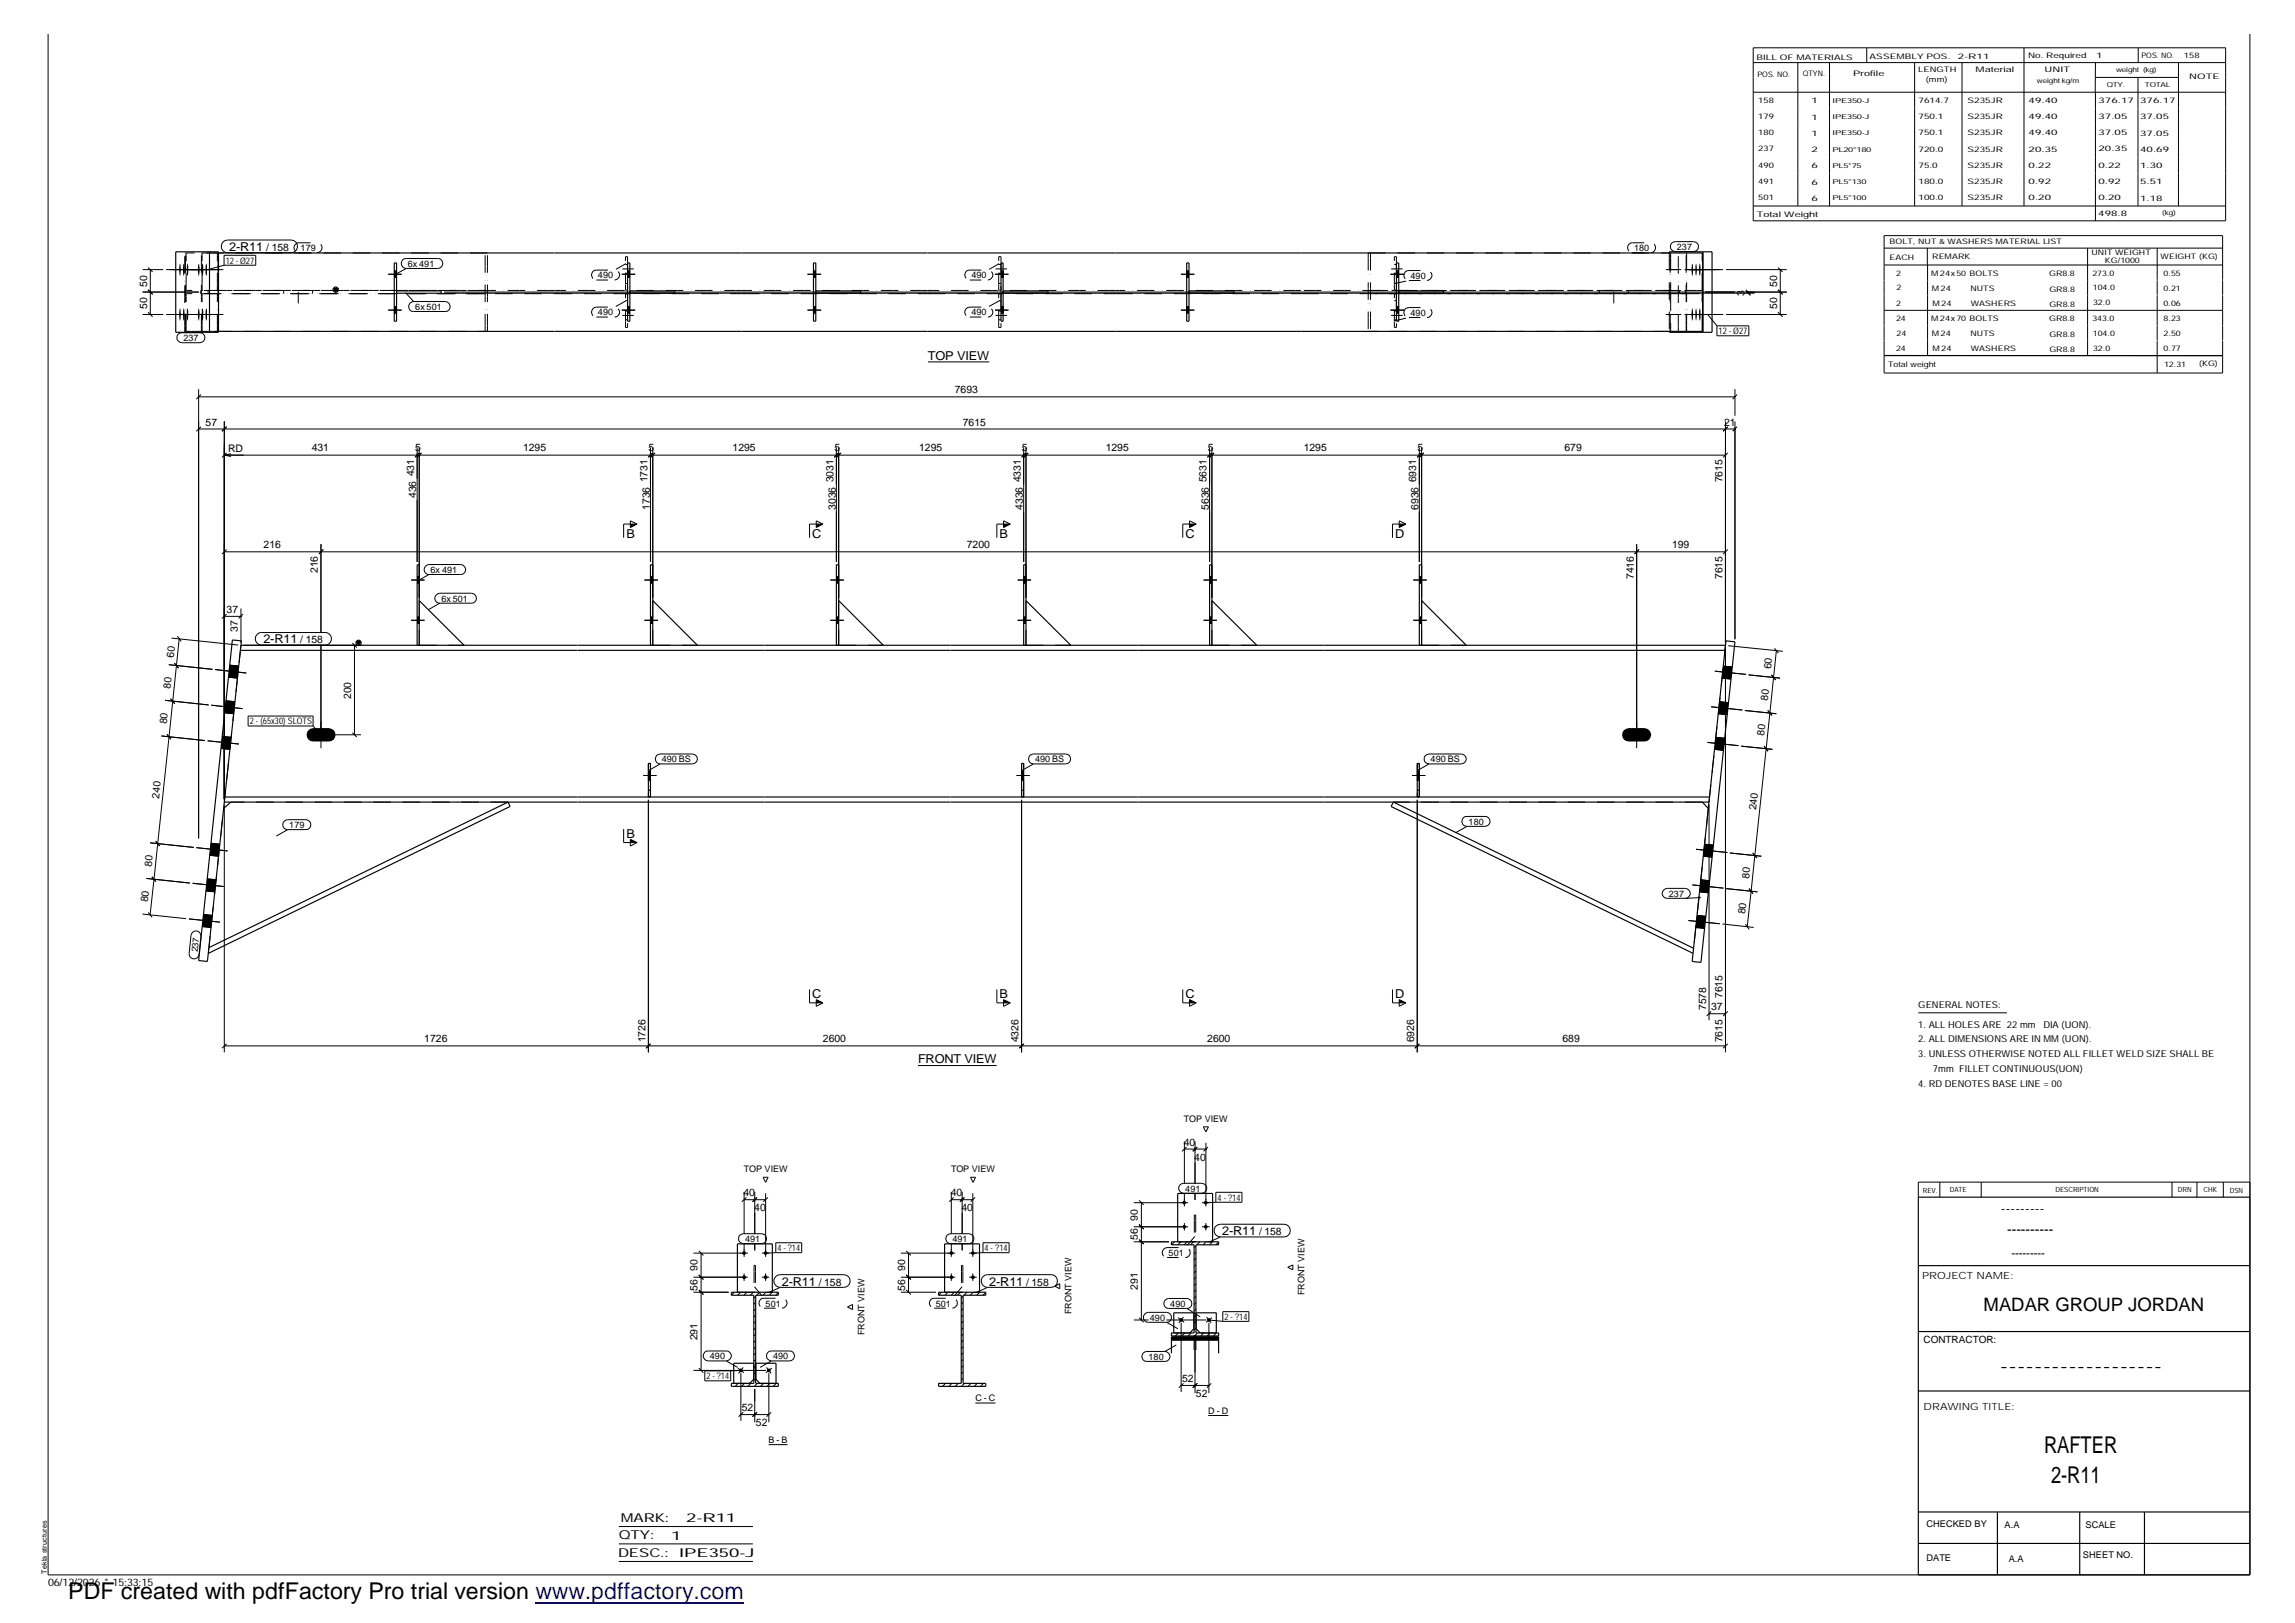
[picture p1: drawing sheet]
<svg xmlns="http://www.w3.org/2000/svg" width="420mm" height="297mm" viewBox="0 0 420 297" stroke-linecap="round" stroke-linejoin="round" font-family="sans-serif">
<defs><g id="words">
<g font-size="4.2">
<text x="374.2" y="265.9">RAFTER</text>
<text x="375.5" y="271.4">2-R11</text>
<text x="12.5" y="292.7">PDF created with pdfFactory Pro trial version www.pdffactory.com</text>
</g>
<text font-size="3.4" x="363.1" y="239.9">MADAR GROUP JORDAN</text>
<g font-size="2.5">
<text x="366.3" y="222.1">---------</text>
<text x="367.5" y="225.9">----------</text>
<text x="366.1" y="250.9">-------------------</text>
</g>
<g font-size="2.2">
<text x="42" y="46">2-R11</text>
<text x="169.9" y="65.9">TOP VIEW</text>
<text x="114.7" y="98.5">B</text>
<text x="148.7" y="98.5">C</text>
<text x="183" y="98.5">B</text>
<text x="217" y="98.5">C</text>
<text x="255.4" y="98.5">D</text>
<text x="48.2" y="117.8">2-R11</text>
<text x="114.7" y="153.4">B</text>
<text x="148.7" y="182.7">C</text>
<text x="183" y="182.7">B</text>
<text x="217" y="182.7">C</text>
<text x="255.4" y="182.7">D</text>
<text x="168.1" y="194.6">FRONT VIEW</text>
<text x="223.7" y="226.1">2-R11</text>
<text x="143.1" y="235.3">2-R11</text>
<text x="181.1" y="235.3">2-R11</text>
<text x="113.3" y="281.8">QTY:</text>
<text x="113.7" y="278.6">MARK:</text>
<text x="122.9" y="281.8">1</text>
<text x="125.6" y="278.6">2-R11</text>
<text x="113.2" y="285">DESC.:</text>
<text x="124.3" y="284.9">IPE350-J</text>
</g>
<text font-size="2.1" x="368.3" y="230.1">---------</text>
<g font-size="1.9">
<text x="48.7" y="46">/ 158</text>
<text x="26.9" y="52.5" transform="rotate(-90 26.9 52.5)">50</text>
<text x="325.3" y="52.5" transform="rotate(-90 325.3 52.5)">50</text>
<text x="26.9" y="56.6" transform="rotate(-90 26.9 56.6)">50</text>
<text x="319.4" y="54.1" transform="rotate(-90 319.4 54.1)">3</text>
<text x="325.3" y="56.6" transform="rotate(-90 325.3 56.6)">50</text>
<text x="174.8" y="72">7693</text>
<text x="37.6" y="77.9">57</text>
<text x="176.3" y="77.9">7615</text>
<text x="315.6" y="77.9">21</text>
<text x="41.8" y="82.7">RD</text>
<text x="57.1" y="82.6">431</text>
<text x="76" y="82.6">5</text>
<text x="95.8" y="82.6">1295</text>
<text x="118.7" y="82.6">5</text>
<text x="134.1" y="82.6">1295</text>
<text x="152.8" y="82.6">5</text>
<text x="168.3" y="82.6">1295</text>
<text x="187.1" y="82.6">5</text>
<text x="202.4" y="82.6">1295</text>
<text x="221.1" y="82.6">5</text>
<text x="238.7" y="82.6">1295</text>
<text x="259.5" y="82.6">5</text>
<text x="286.4" y="82.6">679</text>
<text x="75.8" y="87.2" transform="rotate(-90 75.8 87.2)">431</text>
<text x="118.5" y="88.3" transform="rotate(-90 118.5 88.3)">1731</text>
<text x="152.6" y="88.3" transform="rotate(-90 152.6 88.3)">3031</text>
<text x="186.9" y="88.3" transform="rotate(-90 186.9 88.3)">4331</text>
<text x="220.9" y="88.3" transform="rotate(-90 220.9 88.3)">5631</text>
<text x="259.3" y="88.3" transform="rotate(-90 259.3 88.3)">6931</text>
<text x="315.3" y="88.3" transform="rotate(-90 315.3 88.3)">7615</text>
<text x="76.2" y="91.2" transform="rotate(-90 76.2 91.2)">436</text>
<text x="119" y="93.3" transform="rotate(-90 119 93.3)">1736</text>
<text x="153" y="93.3" transform="rotate(-90 153 93.3)">3036</text>
<text x="187.3" y="93.3" transform="rotate(-90 187.3 93.3)">4336</text>
<text x="221.3" y="93.3" transform="rotate(-90 221.3 93.3)">5636</text>
<text x="259.7" y="93.3" transform="rotate(-90 259.7 93.3)">6936</text>
<text x="48.3" y="100.3">216</text>
<text x="177" y="100.3">7200</text>
<text x="306.1" y="100.3">199</text>
<text x="58.2" y="104.9" transform="rotate(-90 58.2 104.9)">216</text>
<text x="299.1" y="106" transform="rotate(-90 299.1 106)">7416</text>
<text x="315.3" y="106" transform="rotate(-90 315.3 106)">7615</text>
<text x="41.5" y="112.1">37</text>
<text x="43.6" y="115.6" transform="rotate(-90 43.6 115.6)">37</text>
<text x="54.9" y="117.8">/ 158</text>
<text x="31.8" y="120.3" transform="rotate(-84 31.8 120.3)">60</text>
<text x="324.2" y="122.5" transform="rotate(-84 324.2 122.5)">60</text>
<text x="31.2" y="126.1" transform="rotate(-84 31.2 126.1)">80</text>
<text x="64.3" y="128" transform="rotate(-90 64.3 128)">200</text>
<text x="323.6" y="128.2" transform="rotate(-84 323.6 128.2)">80</text>
<text x="30.5" y="132.6" transform="rotate(-84 30.5 132.6)">80</text>
<text x="323" y="134.7" transform="rotate(-84 323 134.7)">80</text>
<text x="29.1" y="146.2" transform="rotate(-84 29.1 146.2)">240</text>
<text x="321.5" y="148.3" transform="rotate(-84 321.5 148.3)">240</text>
<text x="27.8" y="158.7" transform="rotate(-84 27.8 158.7)">80</text>
<text x="320.2" y="160.8" transform="rotate(-84 320.2 160.8)">80</text>
<text x="27.1" y="165.2" transform="rotate(-84 27.1 165.2)">80</text>
<text x="319.5" y="167.3" transform="rotate(-84 319.5 167.3)">80</text>
<text x="312.3" y="184.9" transform="rotate(-90 312.3 184.9)">7578</text>
<text x="313.3" y="184.9">37</text>
<text x="315.3" y="182.7" transform="rotate(-90 315.3 182.7)">7615</text>
<text x="77.7" y="190.8">1726</text>
<text x="118.2" y="190.8" transform="rotate(-90 118.2 190.8)">1726</text>
<text x="150.7" y="190.8">2600</text>
<text x="186.5" y="190.8" transform="rotate(-90 186.5 190.8)">4326</text>
<text x="221" y="190.8">2600</text>
<text x="258.9" y="190.8" transform="rotate(-90 258.9 190.8)">6926</text>
<text x="286" y="190.8">689</text>
<text x="315.3" y="190.8" transform="rotate(-90 315.3 190.8)">7615</text>
<text x="216.7" y="209.7">40</text>
<text x="218.7" y="212.5">40</text>
<text x="136.1" y="218.9">40</text>
<text x="138.1" y="221.7">40</text>
<text x="174.1" y="218.9">40</text>
<text x="176" y="221.7">40</text>
<text x="208.3" y="227" transform="rotate(-90 208.3 227)">56</text>
<text x="208.3" y="223.4" transform="rotate(-90 208.3 223.4)">90</text>
<text x="230.5" y="226.1">/ 158</text>
<text x="127.7" y="232.6" transform="rotate(-90 127.7 232.6)">90</text>
<text x="165.7" y="232.6" transform="rotate(-90 165.7 232.6)">90</text>
<text x="127.7" y="236.2" transform="rotate(-90 127.7 236.2)">56</text>
<text x="149.9" y="235.3">/ 158</text>
<text x="165.7" y="236.2" transform="rotate(-90 165.7 236.2)">56</text>
<text x="187.9" y="235.3">/ 158</text>
<text x="208.3" y="236.1" transform="rotate(-90 208.3 236.1)">291</text>
<text x="127.7" y="245.3" transform="rotate(-90 127.7 245.3)">291</text>
<text x="216.4" y="252.9">52</text>
<text x="218.9" y="255.7">52</text>
<text x="135.8" y="258.2">52</text>
<text x="138.4" y="261">52</text>
<text x="8.8" y="290.2">06/12/2026 * 15:33:15</text>
</g>
<g font-size="1.8">
<text x="351.9" y="234.1">PROJECT NAME:</text>
<text x="352.2" y="245.8">CONTRACTOR:</text>
<text x="352.2" y="258.1">DRAWING TITLE:</text>
</g>
<g font-size="1.7">
<text x="55" y="46">179</text>
<text x="299.2" y="46">180</text>
<text x="307" y="45.7">237</text>
<text x="41.3" y="48.2">12 - Ø27</text>
<text x="74.7" y="48.8">6x 491</text>
<text x="109.5" y="51">490</text>
<text x="177.8" y="51">490</text>
<text x="258.2" y="51">490</text>
<text x="76" y="56.7">6x 501</text>
<text x="109.5" y="57.7">490</text>
<text x="177.8" y="57.7">490</text>
<text x="258.2" y="57.8">490</text>
<text x="33.6" y="62.4">237</text>
<text x="314.6" y="61.2">12 - Ø27</text>
<text x="78.8" y="104.8">6x 491</text>
<text x="80.8" y="110.1">6x 501</text>
<text x="45.7" y="132.6">2 - (65x30) SLOTS</text>
<text x="121.2" y="139.5">490 BS</text>
<text x="189.5" y="139.5">490 BS</text>
<text x="261.9" y="139.5">490 BS</text>
<text x="53" y="151.5">179</text>
<text x="268.9" y="150.9">180</text>
<text x="305.5" y="164.1">237</text>
<text x="36.2" y="174.3" transform="rotate(-84 36.2 174.3)">237</text>
<text x="351.2" y="184.6">GENERAL NOTES:</text>
<text x="351.2" y="190.8">2. ALL DIMENSIONS ARE IN MM (UON).</text>
<text x="351.2" y="188.1">1. ALL HOLES ARE 22 mm</text>
<text x="374.1" y="188.1">DIA (UON).</text>
<text x="351.2" y="193.5">3. UNLESS OTHERWISE NOTED ALL FILLET WELD SIZE SHALL BE</text>
<text x="353.9" y="196.2">7mm FILLET CONTINUOUS(UON)</text>
<text x="351.2" y="198.9">4. RD DENOTES BASE LINE = 00</text>
<text x="216.7" y="205.3">TOP VIEW</text>
<text x="136.2" y="214.5">TOP VIEW</text>
<text x="174.1" y="214.5">TOP VIEW</text>
<text x="217" y="218.1">491</text>
<text x="222.9" y="219.7">4 - ?14</text>
<text x="136.4" y="227.3">491</text>
<text x="174.4" y="227.3">491</text>
<text x="142.3" y="229">4 - ?14</text>
<text x="180.3" y="229">4 - ?14</text>
<text x="214" y="229.9">501</text>
<text x="140.2" y="239.1">501</text>
<text x="171.3" y="239.1">501</text>
<text x="214.2" y="239.2">490</text>
<text x="238.8" y="237.1" transform="rotate(-90 238.8 237.1)">FRONT VIEW</text>
<text x="158.2" y="244.4" transform="rotate(-90 158.2 244.4)">FRONT VIEW</text>
<text x="196.2" y="240.6" transform="rotate(-90 196.2 240.6)">FRONT VIEW</text>
<text x="210.5" y="241.7">490</text>
<text x="224.2" y="241.6">2 - ?14</text>
<text x="130" y="248.8">490</text>
<text x="141.5" y="248.8">490</text>
<text x="210.3" y="248.9">180</text>
<text x="129.3" y="252.4">2 - ?14</text>
<text x="178.6" y="256.4">C - C</text>
<text x="221.2" y="258.7">D - D</text>
<text x="140.7" y="264">B - B</text>
<text x="352.7" y="279.5">CHECKED BY</text>
<text x="367" y="279.6">A.A</text>
<text x="381.8" y="279.7">SCALE</text>
<text x="352.7" y="285.7">DATE</text>
<text x="367.7" y="285.9">A.A</text>
<text x="381.3" y="285.1">SHEET NO.</text>
</g>
<g font-size="1.4">
<text x="321.6" y="10.9">BILL OF MATERIALS</text>
<text x="342.3" y="10.7">ASSEMBLY POS.</text>
<text x="358.4" y="10.7">2-R11</text>
<text x="371.3" y="10.6">No. Required</text>
<text x="383.8" y="10.6">1</text>
<text x="392" y="10.6">POS. NO.</text>
<text x="399.8" y="10.7">158</text>
<text x="321.7" y="14">POS. NO.</text>
<text x="330" y="14">QTYN.</text>
<text x="339.3" y="13.8">Profile</text>
<text x="351.2" y="13.2">LENGTH</text>
<text x="352.6" y="15">(mm)</text>
<text x="361.7" y="13.2">Material</text>
<text x="374.3" y="13.2">UNIT</text>
<text x="400.8" y="14.4">NOTE</text>
<text x="321.9" y="18.8">158</text>
<text x="321.9" y="21.7">179</text>
<text x="331.6" y="18.9">1</text>
<text x="331.6" y="21.9">1</text>
<text x="351.2" y="18.8">7614.7</text>
<text x="351.2" y="21.8">750.1</text>
<text x="360.2" y="18.8">S235JR</text>
<text x="360.2" y="21.8">S235JR</text>
<text x="371.4" y="18.9">49.40</text>
<text x="371.4" y="21.8">49.40</text>
<text x="384.2" y="18.8">376.17</text>
<text x="384.2" y="21.8">37.05</text>
<text x="391.8" y="18.9">376.17</text>
<text x="391.8" y="21.8">37.05</text>
<text x="321.9" y="24.8">180</text>
<text x="321.9" y="27.7">237</text>
<text x="331.6" y="24.8">1</text>
<text x="331.6" y="27.8">2</text>
<text x="351.2" y="24.8">750.1</text>
<text x="351.2" y="27.8">720.0</text>
<text x="360.2" y="24.8">S235JR</text>
<text x="360.2" y="27.8">S235JR</text>
<text x="371.4" y="24.8">49.40</text>
<text x="371.4" y="27.8">20.35</text>
<text x="384.2" y="24.8">37.05</text>
<text x="384.2" y="27.7">20.35</text>
<text x="391.8" y="24.8">37.05</text>
<text x="391.8" y="27.8">40.69</text>
<text x="321.9" y="30.7">490</text>
<text x="321.9" y="33.6">491</text>
<text x="331.6" y="30.8">6</text>
<text x="331.6" y="33.8">6</text>
<text x="351.2" y="30.7">75.0</text>
<text x="351.2" y="33.7">180.0</text>
<text x="360.2" y="30.7">S235JR</text>
<text x="360.2" y="33.7">S235JR</text>
<text x="371.4" y="30.8">0.22</text>
<text x="371.4" y="33.7">0.92</text>
<text x="384.2" y="30.7">0.22</text>
<text x="384.2" y="33.7">0.92</text>
<text x="391.8" y="30.8">1.30</text>
<text x="391.8" y="33.7">5.51</text>
<text x="321.6" y="39.7">Total Weight</text>
<text x="321.9" y="36.6">501</text>
<text x="331.6" y="36.7">6</text>
<text x="351.2" y="36.7">100.0</text>
<text x="360.2" y="36.6">S235JR</text>
<text x="371.4" y="36.7">0.20</text>
<text x="384.1" y="39.6">498.8</text>
<text x="384.2" y="36.6">0.20</text>
<text x="391.8" y="36.7">1.18</text>
<text x="345.9" y="47.5">EACH</text>
<text x="345.9" y="44.6">BOLT, NUT &amp; WASHERS MATERIAL LIST</text>
<text x="353.7" y="47.5">REMARK</text>
<text x="382.9" y="46.7">UNIT WEIGHT</text>
<text x="395.6" y="47.4">WEIGHT (KG)</text>
<text x="347.1" y="50.4">2</text>
<text x="347.2" y="53.1">2</text>
<text x="353.5" y="50.5">M24x 50 BOLTS</text>
<text x="353.7" y="53.2">M24</text>
<text x="360.7" y="53.2">NUTS</text>
<text x="375.2" y="50.6">GR8.8</text>
<text x="375.2" y="53.4">GR8.8</text>
<text x="383.1" y="50.5">273.0</text>
<text x="383.2" y="53.2">104.0</text>
<text x="385.4" y="48.2">KG/1000</text>
<text x="396.1" y="50.4">0.55</text>
<text x="396.1" y="53.2">0.21</text>
<text x="347.1" y="56">2</text>
<text x="347.1" y="58.7">24</text>
<text x="353.5" y="58.8">M24x 70 BOLTS</text>
<text x="353.8" y="56">M24</text>
<text x="360.8" y="56">WASHERS</text>
<text x="375.2" y="58.8">GR8.8</text>
<text x="375.2" y="56.1">GR8.8</text>
<text x="383.1" y="58.8">343.0</text>
<text x="383.2" y="55.9">32.0</text>
<text x="396.1" y="56">0.06</text>
<text x="396.1" y="58.7">8.23</text>
<text x="347.1" y="64.3">24</text>
<text x="347.2" y="61.4">24</text>
<text x="353.7" y="61.5">M24</text>
<text x="353.8" y="64.3">M24</text>
<text x="360.7" y="61.5">NUTS</text>
<text x="360.8" y="64.3">WASHERS</text>
<text x="375.2" y="61.7">GR8.8</text>
<text x="375.2" y="64.4">GR8.8</text>
<text x="383.2" y="61.5">104.0</text>
<text x="383.2" y="64.2">32.0</text>
<text x="396.1" y="61.5">2.50</text>
<text x="396.1" y="64.2">0.77</text>
<text x="345.7" y="67.2">Total weight</text>
<text x="396.2" y="67.1">12.31</text>
<text x="402.6" y="67">(KG)</text>
</g>
<g font-size="1.3">
<text x="352" y="218.3">REV.</text>
<text x="357" y="218.2">DATE</text>
<text x="376.3" y="218.2">DESCRIPTION</text>
<text x="398.7" y="218.2">DRN</text>
<text x="403.4" y="218.2">CHK</text>
<text x="408.2" y="218.3">DSN</text>
<text x="8.6" y="288" transform="rotate(-90 8.6 288)">Tekla structures</text>
</g>
<g font-size="1.2">
<text x="372.9" y="15.2">weight kg/m</text>
<text x="385.7" y="15.9">QTY.</text>
<text x="387.4" y="13.2">weight (kg)</text>
<text x="392.7" y="15.9">TOTAL</text>
<text x="335.5" y="18.8">IPE350-J</text>
<text x="335.5" y="21.8">IPE350-J</text>
<text x="335.5" y="24.8">IPE350-J</text>
<text x="335.5" y="27.8">PL20*180</text>
<text x="335.5" y="30.7">PL5*75</text>
<text x="335.5" y="33.7">PL5*130</text>
<text x="335.5" y="36.7">PL5*100</text>
<text x="395.9" y="39.4">(kg)</text>
</g>
</g></defs>
<g fill="none" stroke="#000" stroke-width=".18">
<path d="M321 8.7h86.5v31.7h-86.5zM321 11.5h86.5M321 16.9h86.5M329.1 11.5v26.2M334.9 11.5v26.2M341.8 8.8v2.7M350.5 11.5v26.2M359.2 11.5v26.2M370.5 8.7v29M383.6 11.5v5.4M383.6 14.2h15.3M383.6 16.9v23.5"/>
<path d="M391.4 14.2v23.5M391.5 8.8v2.7M398.8 11.5v26.2M411.9 6.3v281.9h-403.1v-281.9M321 37.7h86.5M26.1 57.6h3.8M26.1 49.3h3.8M26.1 53.5h10.3M27.1 57.1l.8 .9M27.1 53l.8 .9M27.1 49l.8 .8M27.5 49.3v8.3"/>
<path d="M30.4 57.6h10.5M30.4 49.3h10.5M40.9 44.3l.3-.3 .5-.1h11.6a1.16 1.16 0 0 1 1.2 1.2 1.16 1.16 0 0 1-1.2 1.2h-11.6a1.16 1.16 0 0 1-1.1-.8 1.16 1.16 0 0 1 .3-1.2zM41 46.7h5.8v1.8h-5.8zM41 48.5l-2.9 .8M71.1 56.8h2.4M71.1 50.2h2.4M72.2 56.2h.4M72.2 57.3h.4M72.2 49.6h.4M72.2 50.7h.4M73.7 47.6l.3-.2 .4-.1h5.7a.91 .91 0 0 1 1 .9 .91 .91 0 0 1-1 .9h-5.7a.94 .94 0 0 1-.9-.5 .94 .94 0 0 1 .2-1z"/>
<path d="M74.3 53.6l1.4 1.6M74.4 49.1l-2.1 1.2M75.1 55.5l.6-.3h5.8a.91 .91 0 0 1 .9 .9 .91 .91 0 0 1-.9 .9h-5.8a.91 .91 0 0 1-.8-.5 .91 .91 0 0 1 .2-1zM81.3 53.7h239.9M81.3 53.5h245.8M113.8 56.8h2.5M113.8 50.2h2.5M114.9 56.2h.4M114.9 57.3h.4M114.9 49.6h.4M114.9 50.7h.4M147.8 56.8h2.5"/>
<path d="M147.8 50.2h2.5M148.9 56.2h.5M148.9 57.3h.5M148.9 49.6h.5M148.9 50.7h.5M182.2 56.8h2.4M182.2 50.2h2.4M183.3 56.2h.3M183.3 57.3h.3M183.3 49.6h.3M183.3 50.7h.3M216.2 56.8h2.5"/>
<path d="M216.2 50.2h2.5M217.3 56.2h.4M217.3 57.3h.4M217.3 49.6h.4M217.3 50.7h.4M254.6 56.8h2.4M254.6 50.2h2.4M255.7 56.2h.4M255.7 57.3h.4M255.7 49.6h.4M255.7 50.7h.4M306.1 44.5l.6-.3h3.3a.91 .91 0 0 1 .9 .9 .91 .91 0 0 1-.9 .9h-3.3a.91 .91 0 0 1-.8-.5 .91 .91 0 0 1 .2-1z"/>
<path d="M308.4 57.6h7.1M308.4 49.3h7.1M312.6 57.6l1.7 2M314.3 59.6h5.9v1.9h-5.9zM316 57.6h11.1M316 49.3h11.1M319.6 53.2l.9 .9M319.6 53l.9 .9M320 53.5v.2M325.5 57.1l.8 .9M325.5 53l.8 .9M325.5 49l.8 .8"/>
<path d="M325.9 49.3v8.3M344.9 48.5h62M344.9 45.4h62M344.9 56.8h62M352.8 45.4v3.1M352.9 48.5v16.6M382.2 45.4v19.7M394.9 45.4v5.8M394.9 51.3v2.7M394.9 54v8.3M406.9 51.2v-8.1h-62v25.1M406.9 51.3v2.7"/>
<path d="M406.9 54v8.3M32.6 61.2l.7-.3h3.3a.91 .91 0 0 1 .9 .9 .91 .91 0 0 1-.9 .9h-3.3a.92 .92 0 0 1-.9-.5 .92 .92 0 0 1 .2-1zM36.4 72.6h281.2M36.4 71.2v82.2M36.4 78.5h281.2M36.8 72.2l-.9 .9M36.8 78.1l-.9 .8M41.1 77.1v69.2M41.5 78.1l-.9 .8M169.9 66.2h11.2M315.9 77.1v40.5M316.3 78.1l-.8 .8 .8-.7"/>
<path d="M317.6 71.2v4.9M317.6 77.1v39.9M318 72.2l-.8 .9M318 78.1l-.8 .8M344.9 65.1h62M394.9 62.3v6M406.9 62.3v6h-62M41.1 83.3h274.8M41.1 83.3l1.2 .3M41.5 82.9l-.9 .8M42.3 83l-1.2 .3M58.8 99.6v16.2"/>
<path d="M76.4 81.9v21M76.7 82.9l-.8 .8M76.8 81.9v27.5M76.8 82.9l-.8 .7M77.2 82.9l-.8 .8 .7-.8M115.4 95.3l1.2 .6-1.2 .6zM116.6 95.9h-2.4v2.5M119.1 81.9v21M119.5 82.9l-.8 .8M119.5 81.9v27.5M119.9 82.9l-.8 .8M149.4 95.3l1.3 .6-1.3 .6z"/>
<path d="M150.7 95.9h-2.5v2.5M153.1 81.9v21M153.5 82.9l-.8 .8M153.5 81.9v27.5M154 82.9l-.9 .8M183.7 95.3l1.3 .6-1.3 .6zM185 95.9h-2.5v2.5M187.4 81.9v21M187.8 82.9l-.8 .8M187.8 82.9l-.7 .7M187.8 81.9v27.5M188.3 82.9l-.9 .8"/>
<path d="M217.8 95.3l1.2 .6-1.2 .6zM219 95.9h-2.5v2.5M221.4 81.9v21M221.9 82.9l-.9 .8M221.9 81.9v27.5M222.3 82.9l-.9 .8M256.2 95.3l1.2 .6-1.2 .6zM257.4 95.9h-2.5v2.5M259.8 81.9v21M260.3 82.9l-.9 .8M260.3 81.9v27.5M260.7 82.9l-.9 .8"/>
<path d="M299.6 99.6v37.3M316.3 82.9l-.8 .8M31.4 116.8l12.2 1.3M32.5 116.4l.7 1M32.8 116.9l-5.3 50.6M41.1 101h274.8M41.1 112.8h3M41.5 100.6l-.9 .8M41.5 112.4l-.9 .8M44.1 111.4v6.2M44.5 112.4l-.8 .8M44.6 118.1h21.5"/>
<path d="M47.1 116.1l.6-.3h11.8a1.14 1.14 0 0 1 1.2 1.1 1.14 1.14 0 0 1-1.2 1.2h-11.6a1.14 1.14 0 0 1-1.1-.7 1.14 1.14 0 0 1 .3-1.3zM58.4 101.3l.8-.7-.8 .8M58.8 118v18.9M64.5 117.7l.8 .8M64.9 118.1v16.4M75.3 113.5h2.4M75.3 106.2h2.4M76.4 112.9h.4M76.4 114.1h.4M76.4 105.6h.4M76.4 106.7h.4M77.9 103.6l.6-.3h5.8a.91 .91 0 0 1 1 .9 .91 .91 0 0 1-1 .9h-5.8a.91 .91 0 0 1-.8-.5 .91 .91 0 0 1 .2-1z"/>
<path d="M78.5 105.1l-2 1.2M79.9 108.9l.6-.3h5.8a.91 .91 0 0 1 .9 .9 .91 .91 0 0 1-.9 .9h-5.8a.88 .88 0 0 1-.8-.6 .88 .88 0 0 1 .2-.9zM80.5 110.4l-2.1 1.2M118 113.5h2.4M118 106.2h2.4M119.1 112.9h.4M119.1 114.1h.4M119.1 105.6h.4M119.1 106.7h.4M152 113.5h2.5M152 106.2h2.5M153.1 112.9h.4"/>
<path d="M153.1 114.1h.4M153.1 105.6h.4M153.1 106.7h.4M186.3 113.5h2.5M186.3 106.2h2.5M187.4 112.9h.4M187.4 114.1h.4M187.4 105.6h.4M187.4 106.7h.4M220.3 113.5h2.5M220.3 106.2h2.5M221.4 112.9h.5"/>
<path d="M221.4 114.1h.5M221.4 105.6h.5M221.4 106.7h.5M258.7 113.5h2.5M258.7 106.2h2.5M259.8 112.9h.5M259.8 114.1h.5M259.8 105.6h.5M259.8 106.7h.5M300.1 100.6l-.9 .8M315.9 118.6v74M316.3 100.6l-.8 .8"/>
<path d="M316.4 118.2l10 1M324.9 118.6l.7 .9M325.2 119.1l-5.3 50.5M29.5 134.7l8 .8M30.2 128.2l8 .8M30.6 134.4l.7 .9M30.9 121.7l8 .8M31.2 127.9l.8 .9M31.9 121.4l.8 .9M38 135.6l5.7 .6M38.7 129.1l5.7 .6M39.4 122.5l5.7 .7"/>
<path d="M40.5 137l1.6 .1M40.7 134.8l1.6 .1M41.1 130.5l1.7 .1M41.4 128.3l1.6 .1M41.8 123.9l1.7 .2M42.1 121.7l1.6 .2M45.4 131h11.9v1.9h-11.9zM56.3 134.5h9.8M57.3 132.9l1.5 1.6M64.5 134.1l.8 .8M120.2 138.2l.7-.2h5.8a.91 .91 0 0 1 1 .9 .91 .91 0 0 1-1 .9h-5.8a.93 .93 0 0 1-.9-.6 .93 .93 0 0 1 .2-1zM120.9 139.8l-2.1 1.2"/>
<path d="M188.6 138.2l.6-.2h5.9a.91 .91 0 0 1 .9 .9 .91 .91 0 0 1-.9 .9h-5.9a.93 .93 0 0 1-.8-.6 .93 .93 0 0 1 .2-1zM189.2 139.8l-2.1 1.2M261 138.2l.6-.2h5.9a.91 .91 0 0 1 .9 .9 .91 .91 0 0 1-.9 .9h-5.9a.91 .91 0 0 1-.8-.6 .91 .91 0 0 1 .2-1zM261.6 139.8l-2.1 1.2M297.2 134.5h4.9M312.6 135.9l5.7 .6M313.3 129.4l5.7 .5M313.9 137.1l1.6 .2M313.9 122.8l5.8 .6M314.1 134.9l1.7 .2M314.6 130.6l1.6 .2M314.8 128.4l1.6 .2"/>
<path d="M315.3 124.1l1.6 .2M315.5 121.9l1.6 .2M318.8 136.6l5.7 .5M319.4 130l5.8 .6M320.1 123.5l5.8 .6M323 136.6l.7 .9M323.6 130l.8 1M324.3 123.5l.8 .9M27.5 154.2l8 .9M28.5 154l.8 .8M35.9 155.1l5.8 .6M38.4 156.5l1.6 .2"/>
<path d="M38.6 154.3l1.7 .2M41.1 147.3v45.3M52 150.3l.7-.3h3.3a.91 .91 0 0 1 .9 .9 .91 .91 0 0 1-.9 .9h-3.3a.88 .88 0 0 1-.9-.5 .88 .88 0 0 1 .2-1zM52.7 151.8l-2.1 1.2M114.2 151.8v2.4h2.4M115.4 153.6l1.2 .6-1.2 .6zM117.7 141.9h2.5M118.7 142.8h.4M118.7 141.1h.4M118.7 146.4v46.2M186.1 141.9h2.4M187 142.8h.4"/>
<path d="M187 141.1h.4M187 146.4v46.2M258.5 141.9h2.4M259.5 142.8h.3M259.5 141.1h.3M259.5 146.4v46.2M267.9 149.7l.3-.2 .4-.1h3.3a.91 .91 0 0 1 .9 .9 .91 .91 0 0 1-.9 .9h-3.3a.93 .93 0 0 1-.9-.5 .93 .93 0 0 1 .2-1zM268.6 151.2l-2.2 1.2M310.5 155.4l5.7 .6M311.8 156.7l1.6 .2M312 154.5l1.7 .2M312.9 147.3v39.4"/>
<path d="M316.7 156.1l5.8 .6M320.9 156.1l.7 .9M26.1 167.3l8 .8M26.8 160.8l8 .8M27.1 167l.8 .9M27.8 160.5l.7 .9M34.6 168.2l5.7 .6M35.3 161.7l5.7 .5M35.3 170.6a.89 .89 0 0 1 1-.1 .89 .89 0 0 1 .5 .9l-.4 3.3a.92 .92 0 0 1-1 .8 .92 .92 0 0 1-.8-1l.4-3.3zM37 169.6l1.7 .1M37.3 167.4l1.6 .1M37.7 163.1l1.6 .1"/>
<path d="M37.9 160.9l1.7 .1M304.6 162.9l.6-.3h3.3a.91 .91 0 0 1 1 .9 .91 .91 0 0 1-1 .9h-3.3a.88 .88 0 0 1-.8-.5 .88 .88 0 0 1 .2-1zM309.1 168.5l5.7 .6M309.8 162l5.7 .5M310.4 169.7l1.7 .2M310.7 167.5l1.6 .2M311.1 163.2l1.7 .2M311.4 161l1.6 .2M311.4 164.3l-2.9 .1M315.3 169.1l5.8 .6M316 162.6l5.7 .6M319.5 169.1l.8 1"/>
<path d="M320.2 162.6l.7 1M41.1 191.4h274.8M41.5 191l-.9 .8M119.1 191l-.8 .8M148.2 181.1v2.4h2.5M149.4 183l1.3 .5-1.3 .7zM168.1 195h14.4M182.5 181.1v2.4h2.5M183.7 183l1.3 .5-1.3 .7zM187.5 191l-.9 .8M216.5 181.1v2.4h2.5M217.8 183l1.2 .5-1.2 .7z"/>
<path d="M254.9 181.1v2.4h2.5M256.2 183l1.2 .5-1.2 .7zM259.8 191l-.8 .8M312.9 185.5h3M313.3 185.1l-.8 .9M316.3 191l-.8 .8M316.3 185.1l-.8 .9M351.2 185.4h16.2M136.2 218.1v7.7M136.2 219.6h4M136.7 219.1l-.9 .8M138.2 218.1v7.7"/>
<path d="M138.6 219.2l-.8 .7M138.6 219.1l-.8 .8M139.7 215.5h.9l-.4 .9zM140.2 218.4v11.6M140.6 219.1l-.9 .8M174.2 218.1v7.7M174.2 219.6h3.9M174.6 219.1l-.8 .8M176.1 218.1v7.7M176.6 219.1l-.9 .8M177.7 215.5h.9l-.5 .9zM178.1 218.4v11.6"/>
<path d="M178.5 219.1l-.8 .8M208.5 219.7l.9 .8M216.1 216.8l.6-.2h3.3a.91 .91 0 0 1 .9 .9 .91 .91 0 0 1-.9 .9h-3.3a.91 .91 0 0 1-.8-.6 .91 .91 0 0 1 .2-1zM216.8 208.9v7.7M216.8 218.3v2.5M216.8 210.3h4M217.2 209.9l-.8 .8M218.8 208.9v7.7M218.8 218.3v1.3M219.2 209.9l-.8 .8M220.3 206.2h.9l-.4 1zM220.8 209.2v11.6"/>
<path d="M221.1 209.9l-.8 .8M222.6 218.2h4.8v1.8h-4.8zM355.1 216.4v2.7M362.7 216.4v2.7M397.6 216.4v2.7M402.2 216.4v2.7M407 216.4v2.7M411.9 216.4h-60.7v2.7M127 233.8h9.9M127 229.3h9.9M127 236.5h6.4M127.9 236.1l.9 .8"/>
<path d="M127.9 233.3l.9 .9M127.9 228.9l.9 .9M128.4 229.3v21.5M134.5 236.5l-.6 .6M135.5 226l.6-.2h3.3a.91 .91 0 0 1 .9 .9 .91 .91 0 0 1-.9 .9h-3.3a.91 .91 0 0 1-.9-.6 .91 .91 0 0 1 .3-1zM135.6 236.5l-.6 .6M136.2 227.6v2.4M136.2 233.1v1.3M136.7 236.5l-.5 .6M137.9 236.5l-.5 .6M138.2 227.6v1.2M138.3 239.6l-.3 .3"/>
<path d="M138.3 238.4l-.3 .3M138.3 237.2l-.3 .4M139.1 236.5l-.6 .6M139.5 233.8h1.3M139.5 229.3h1.3M140.2 233.1v1.3M140.2 236.5l-.5 .6M141.4 236.5l-.6 .6M142 233.6l.8-.3h11.7a1.16 1.16 0 0 1 1.1 1.1 1.16 1.16 0 0 1-1.1 1.2h-11.7a1.17 1.17 0 0 1-1-.7 1.17 1.17 0 0 1 .2-1.3zM142 227.4h4.8v1.9h-4.8zM142 229.3h-1.8M142.5 236.5l-.5 .6"/>
<path d="M142.8 235.6l-2 .9M155.2 239.2l.9-.5v1zM164.9 233.8h10M164.9 229.3h10M164.9 236.5h6.5M165.9 236.1l.9 .8M165.9 233.3l.9 .9M165.9 228.9l.9 .9M166.3 229.3v7.2M172.4 236.5l-.6 .6M173.4 226l.7-.2h3.3a.91 .91 0 0 1 .9 .9 .91 .91 0 0 1-.9 .9h-3.3a.93 .93 0 0 1-.9-.5 .93 .93 0 0 1 .2-1.1zM173.5 236.5l-.5 .6"/>
<path d="M174.2 227.6v2.4M174.2 233.1v1.3M174.7 236.5l-.5 .6M175.9 236.5l-.6 .6M176.1 227.6v1.2M176.3 239.6l-.3 .3M176.3 238.4l-.3 .3M176.3 237.2l-.3 .4M177 236.5l-.5 .6M177.4 233.8h1.4M177.4 229.3h1.4M178.1 233.1v1.3"/>
<path d="M178.2 236.5l-.6 .6M179.3 236.5l-.5 .6M180 227.4h4.7v1.9h-4.7zM180 229.3h-1.9M180 233.6l.3-.2 .5-.1h11.6a1.16 1.16 0 0 1 1.2 1.1 1.16 1.16 0 0 1-1.2 1.2h-11.6a1.15 1.15 0 0 1-1.1-.7 1.15 1.15 0 0 1 .3-1.3zM180.5 236.5l-.5 .6M180.8 235.6l-2.1 .9M193.1 235.4l.9-.5v1zM207.6 224.5h9.9M207.6 220.1h9.9M207.6 227.3h6.4M208.5 226.9l.9 .8"/>
<path d="M208.5 224.1l.9 .8M209 220.1v21.5M213.3 237.9l.7-.3h3.3a.91 .91 0 0 1 .9 1 .91 .91 0 0 1-.9 .9h-3.3a.91 .91 0 0 1-.9-.6 .91 .91 0 0 1 .2-1zM215 227.3l-.5 .5M216.2 227.3l-.6 .5M216.8 223.8v1.4M217.3 239.5l2.4 1.5M217.3 227.3l-.5 .5M218.5 227.3l-.5 .5M218.9 239.6l-.3 .3M218.9 238.4l-.3 .3M218.9 237.3l-.3 .3"/>
<path d="M218.9 236.1l-.3 .3M218.9 234.9l-.3 .4M218.9 233.8l-.3 .3M218.9 232.6l-.3 .3M218.9 231.5l-.3 .3M218.9 230.3l-.3 .4M218.9 229.1l-.3 .4M218.9 228l-.3 .3M219.7 227.3l-.6 .5M220 224.5h1.4M220 220.1h1.4M220.8 223.8v1.4"/>
<path d="M220.8 227.3l-.5 .5M222 227.3l-.6 .5M222.5 224.6l.5-.5h.4h11.7a1.16 1.16 0 0 1 1.1 1.1 1.16 1.16 0 0 1-1.1 1.2h-11.7a1.16 1.16 0 0 1-.9-1.8zM222.6 220l-1.8 .1M223.1 227.3l-.5 .5M223.4 226.4l-2 .9M235.8 231.9l.9-.4v.9zM127 250.8h13.3M127.9 250.4l.9 .8M129 247.5l.3-.2h.4h3.3a.91 .91 0 0 1 .9 .9 .91 .91 0 0 1-.9 .9h-3.3a.94 .94 0 0 1-.9-.6 .94 .94 0 0 1 .2-1zM129 250.9h4.8v1.8h-4.8zM133 249.1l2 1.2"/>
<path d="M134 253.2l-.1 .1M135.1 250.4l1.1 .8M135.1 253.2l-.5 .5M135.6 258.9h5.2M135.6 251.3v8.7M135.6 250.8l-1.8 .1M136.1 250.3l-.9 1.1M136.1 258.5l-.9 .8M136.3 253.2l-.5 .5M137.5 253.2l-.6 .5M138.2 254.2v6.1M138.3 252.3l-.3 .3"/>
<path d="M138.3 251.1l-.3 .3M138.3 250l-.3 .3M138.3 248.8l-.3 .4M138.3 247.6l-.3 .4M138.3 246.5l-.3 .3M138.3 245.3l-.3 .4M138.3 244.2l-.3 .3M138.3 243l-.3 .4M138.3 241.8l-.3 .4M138.3 240.7l-.3 .3M138.6 258.5l-.8 .8M138.6 253.2l-.5 .5"/>
<path d="M139.8 253.2l-.6 .5M140.3 250.3l.9 1.1M140.6 247.5l.6-.2h3.4a.91 .91 0 0 1 .9 .9 .91 .91 0 0 1-.9 .9h-3.4a.92 .92 0 0 1-.8-.6 .92 .92 0 0 1 .2-1zM140.8 251.3v9M140.9 253.2l-.5 .5M141.2 258.5l-.9 .8M141.2 249.1l-2.1 1.2M141.3 250.4l-1.1 .8M142.1 253.2l-.5 .5M172 253.2l-.2 .1M173.1 253.2l-.5 .5M174.2 253.2l-.5 .5"/>
<path d="M175.4 253.2l-.5 .5M176.3 252.3l-.3 .3M176.3 251.1l-.3 .3M176.3 250l-.3 .3M176.3 248.8l-.3 .4M176.3 247.6l-.3 .4M176.3 246.5l-.3 .3M176.3 245.3l-.3 .4M176.3 244.2l-.3 .3M176.3 243l-.3 .4M176.3 241.8l-.3 .4M176.3 240.7l-.3 .3"/>
<path d="M176.6 253.2l-.6 .5M177.8 253.2l-.6 .5M178.6 256.8h3.6M178.9 253.2l-.5 .5M180 253.2l-.5 .5M207.6 241.6h2.7M208.5 241.2l.9 .8M209.3 247.6l.7-.3h3.3a.91 .91 0 0 1 .9 .9 .91 .91 0 0 1-.9 1h-3.3a.91 .91 0 0 1-.9-.6 .91 .91 0 0 1 .2-1zM209.6 240.5l.6-.3h3.4a.91 .91 0 0 1 .9 .9 .91 .91 0 0 1-.9 .9h-3.4a.88 .88 0 0 1-.8-.5 .88 .88 0 0 1 .2-1zM213.5 241.6h7.4M213.6 242l2 1.2M214.5 244.8l.5 .5"/>
<path d="M214.5 244.8l.4 .5M214.5 244.9l.3 .4M214.5 245.1l.2 .2M214.5 245.1l.1 .2M214.5 244.7l.6 .6M214.6 244h-.1M214.6 244.7l.6 .6M214.7 244.7l.6 .6M214.8 244.7l.6 .6M214.9 244.7l.6 .6M215.1 244.7l.5 .6M215.1 244.7l.6 .6"/>
<path d="M215.3 244.7l.6 .6M215.3 246.2l-2 1.1M215.5 244.7l.6 .6M215.6 244.7l.6 .6M215.7 244.7l.6 .6M215.7 241.2l1.1 .8M215.7 244l-.5 .5M215.8 244.7l.6 .6M215.9 244.7l.6 .6M216 244.7l.6 .6M216.1 244.7l.6 .6M216.2 244.7l.6 .6"/>
<path d="M216.2 253.6h5.1M216.2 242.1v12.6M216.3 244.7l.6 .6M216.4 244.7l.6 .6M216.5 244.7l.6 .6M216.6 244.7l.6 .6M216.7 241l-.9 1.1M216.7 253.2l-.9 .8M216.7 244.7l.6 .6M216.8 244.7l.6 .6M216.9 244l-.5 .5M216.9 244.7l.7 .6"/>
<path d="M217 244.7l.6 .6M217.1 244.7l.7 .6M217.3 244.7l.5 .6M217.3 244.7l.7 .6M217.5 244.7l.6 .6M217.6 244.7l.5 .6M217.7 244.7l.6 .6M217.8 244.7l.6 .6M217.9 244.7l.6 .6M218 244.7l.6 .6M218.1 244l-.6 .5M218.1 244.7l.6 .6"/>
<path d="M218.2 244.7l.6 .6M218.3 244.7l.6 .6M218.4 244.7l.6 .6M218.5 244.7l.6 .6M218.6 244.5l.7 .8M218.6 244.7l.6 .6M218.7 244.5l.7 .8M218.7 244.5l.8 .8M218.8 245v10M218.9 244.5v.1M218.9 243.1l-.3 .3M218.9 241.9l-.3 .3"/>
<path d="M218.9 240.7l-.3 .4M219 244.7l.6 .6M219.2 244.7l.6 .6M219.2 244l-.5 .5M219.2 253.2l-.8 .8M219.4 244.7l.6 .6M219.5 244.7l.5 .6M219.6 244.7l.6 .6M219.7 244.7l.6 .6M219.8 244.7l.6 .6M219.9 244.7l.6 .6M220 244.7l.6 .6"/>
<path d="M220.1 244.7l.6 .6M220.2 244.7l.6 .6M220.3 244.7l.6 .6M220.4 244l-.6 .5M220.4 244.7l.6 .6M220.5 244.7l.6 .6M220.6 244.7l.6 .6M220.7 244.7l.6 .6M220.8 244.7l.6 .6M220.9 241l.8 1.1M220.9 244.7l.6 .6M221 244.7l.7 .6"/>
<path d="M221.1 244.7l.6 .6M221.2 259.1h3.7M221.2 244.7l.7 .6M221.3 242.1v12.9M221.3 241.6l2.6 .2M221.4 244.7l.6 .6M221.5 244l-.5 .5M221.6 244.7l.6 .6M221.7 244.7l.5 .6M221.7 253.2l-.8 .8M221.8 244.7l.6 .6M221.9 244.7l.6 .6"/>
<path d="M221.9 241.2l-1.1 .8M222 244.7l.6 .6M222.1 244.7l.6 .6M222.2 244.7l.6 .6M222.3 244.7l.6 .6M222.4 244.7l.6 .6M222.5 244.7l.6 .5M222.6 244.7l.5 .4M222.7 244l-.5 .5M222.7 244.7l.4 .3M222.8 244.7l.3 .2M222.9 244.7l.2 .1"/>
<path d="M223.1 244.7h.1M223.9 240.1h4.7v1.7h-4.7zM113.3 279.4h24.5M140.7 264.4h3.5M113.3 282.6h24.5M113.3 285.8h24.5"/>
</g>
<g fill="#000">
<path d="M61.1 52.8h.7l-.3 .7zM115.4 95.9h1.2l-1.2 .6zM149.4 95.9h1.3l-1.3 .6zM183.7 95.9h1.3l-1.3 .6zM217.8 95.9h1.2l-1.2 .6zM256.2 95.9h1.2l-1.2 .6zM65.2 117.4h.8l-.3 .7zM115.4 153.6l1.2 .6h-1.2zM149.4 183l1.3 .5h-1.3zM183.7 183l1.3 .5h-1.3zM217.8 183l1.2 .5h-1.2zM256.2 183l1.2 .5h-1.2z"/>
<path d="M32.9 48.2a2.72 2.72 0 0 1 .2 2l-.2 .3-.1-.7z" fill-rule="evenodd"/>
<path d="M32.9 56.5l.2 .6a2.18 2.18 0 0 1-.2 1.6l-.1-.7z" fill-rule="evenodd"/>
<path d="M33.6 48.3l.1-.1 .1 .7-.1 1.6a2.72 2.72 0 0 1-.2-1.9z" fill-rule="evenodd"/>
<path d="M33.6 56.5l.2 .6-.1 1.6a2.66 2.66 0 0 1-.2-1.9z" fill-rule="evenodd"/>
<path d="M34.3 48.3l.2 .5-.2 1.7-.1-.5z" fill-rule="evenodd"/>
<path d="M34.3 56.5l.2 .4-.1 1.8-.2-.5z" fill-rule="evenodd"/>
<path d="M36.3 48.3l.1-.1 .1 .7-.1 1.6-.2-.7z" fill-rule="evenodd"/>
<path d="M36.4 56.5l.1 .6-.1 1.6-.2-.7z" fill-rule="evenodd"/>
<path d="M37 48.3l.1-.1 .1 .6-.1 1.7a2.72 2.72 0 0 1-.1-1.9z" fill-rule="evenodd"/>
<path d="M37 56.5l.2 .4-.1 1.8a2.66 2.66 0 0 1-.1-1.9z" fill-rule="evenodd"/>
<path d="M37.7 48.3l.2 .3v.7l-.1 1.2-.2-.5z" fill-rule="evenodd"/>
<path d="M37.7 56.5l.2 .3v.8l-.1 1.1-.2-.5z" fill-rule="evenodd"/>
<path d="M72.2 56.2h.4v1.1h-.4z" fill-rule="evenodd"/>
<path d="M72.2 56.2h.4v1.1h-.4z" fill-rule="evenodd"/>
<path d="M72.2 49.6h.4v1.1h-.4z" fill-rule="evenodd"/>
<path d="M72.2 49.6h.4v1.1h-.4z" fill-rule="evenodd"/>
<path d="M114.9 56.2h.4v1.1h-.4z" fill-rule="evenodd"/>
<path d="M114.9 56.2h.4v1.1h-.4z" fill-rule="evenodd"/>
<path d="M114.9 49.6h.4v1.1h-.4z" fill-rule="evenodd"/>
<path d="M114.9 49.6h.4v1.1h-.4z" fill-rule="evenodd"/>
<path d="M148.9 56.2h.5v1.1h-.5z" fill-rule="evenodd"/>
<path d="M148.9 56.2h.5v1.1h-.5z" fill-rule="evenodd"/>
<path d="M148.9 49.6h.5v1.1h-.5z" fill-rule="evenodd"/>
<path d="M148.9 49.6h.5v1.1h-.5z" fill-rule="evenodd"/>
<path d="M183.3 56.2h.3v1.1h-.3z" fill-rule="evenodd"/>
<path d="M183.3 56.2h.3v1.1h-.3z" fill-rule="evenodd"/>
<path d="M183.3 49.6h.3v1.1h-.3z" fill-rule="evenodd"/>
<path d="M183.3 49.6h.3v1.1h-.3z" fill-rule="evenodd"/>
<path d="M217.3 56.2h.4v1.1h-.4z" fill-rule="evenodd"/>
<path d="M217.3 56.2h.4v1.1h-.4z" fill-rule="evenodd"/>
<path d="M217.3 49.6h.4v1.1h-.4z" fill-rule="evenodd"/>
<path d="M217.3 49.6h.4v1.1h-.4z" fill-rule="evenodd"/>
<path d="M255.7 56.2h.4v1.1h-.4z" fill-rule="evenodd"/>
<path d="M255.7 56.2h.4v1.1h-.4z" fill-rule="evenodd"/>
<path d="M255.7 49.6h.4v1.1h-.4z" fill-rule="evenodd"/>
<path d="M255.7 49.6h.4v1.1h-.4z" fill-rule="evenodd"/>
<path d="M309.8 56.5l.1 .6a2.18 2.18 0 0 1-.1 1.6l-.1-.9z" fill-rule="evenodd"/>
<path d="M309.8 48.3h.1l.1 .8-.2 1.4a2.72 2.72 0 0 1-.1-1.9z" fill-rule="evenodd"/>
<path d="M310.5 56.5l.1 .6-.1 1.6-.1-.5z" fill-rule="evenodd"/>
<path d="M310.5 48.3l.1 .6-.1 1.6-.1-.5z" fill-rule="evenodd"/>
<path d="M311.1 56.5l.2 .4-.1 1.8-.1-.5z" fill-rule="evenodd"/>
<path d="M311.1 48.3l.2 .5-.1 1.7-.1-.5z" fill-rule="evenodd"/>
<path d="M76.4 112.9h.4v1.2h-.4z" fill-rule="evenodd"/>
<path d="M76.4 105.6h.4v1.1h-.4z" fill-rule="evenodd"/>
<path d="M76.4 112.9h.4v1.2h-.4z" fill-rule="evenodd"/>
<path d="M76.4 105.6h.4v1.1h-.4z" fill-rule="evenodd"/>
<path d="M119.1 112.9h.4v1.2h-.4z" fill-rule="evenodd"/>
<path d="M119.1 105.6h.4v1.1h-.4z" fill-rule="evenodd"/>
<path d="M119.1 112.9h.4v1.2h-.4z" fill-rule="evenodd"/>
<path d="M119.1 105.6h.4v1.1h-.4z" fill-rule="evenodd"/>
<path d="M153.1 112.9h.4v1.2h-.4z" fill-rule="evenodd"/>
<path d="M153.1 105.6h.4v1.1h-.4z" fill-rule="evenodd"/>
<path d="M153.1 112.9h.4v1.2h-.4z" fill-rule="evenodd"/>
<path d="M153.1 105.6h.4v1.1h-.4z" fill-rule="evenodd"/>
<path d="M187.4 112.9h.4v1.2h-.4z" fill-rule="evenodd"/>
<path d="M187.4 105.6h.4v1.1h-.4z" fill-rule="evenodd"/>
<path d="M187.4 112.9h.4v1.2h-.4z" fill-rule="evenodd"/>
<path d="M187.4 105.6h.4v1.1h-.4z" fill-rule="evenodd"/>
<path d="M221.4 112.9h.5v1.2h-.5z" fill-rule="evenodd"/>
<path d="M221.4 105.6h.5v1.1h-.5z" fill-rule="evenodd"/>
<path d="M221.4 112.9h.5v1.2h-.5z" fill-rule="evenodd"/>
<path d="M221.4 105.6h.5v1.1h-.5z" fill-rule="evenodd"/>
<path d="M259.8 112.9h.5v1.2h-.5z" fill-rule="evenodd"/>
<path d="M259.8 105.6h.5v1.1h-.5z" fill-rule="evenodd"/>
<path d="M259.8 112.9h.5v1.2h-.5z" fill-rule="evenodd"/>
<path d="M259.8 105.6h.5v1.1h-.5z" fill-rule="evenodd"/>
<path d="M40.7 134.8l1.6 .1-.2 2.2-1.6-.1z" fill-rule="evenodd"/>
<path d="M40.7 134.8l1.6 .1-.2 2.2-1.6-.1z" fill-rule="evenodd"/>
<path d="M41.4 128.3l1.6 .1-.2 2.2-1.7-.1z" fill-rule="evenodd"/>
<path d="M41.4 128.3l1.6 .1-.2 2.2-1.7-.1z" fill-rule="evenodd"/>
<path d="M42.1 121.7l1.6 .2-.2 2.2-1.7-.2z" fill-rule="evenodd"/>
<path d="M42.1 121.7l1.6 .2-.2 2.2-1.7-.2z" fill-rule="evenodd"/>
<path d="M56.5 133.6l.9-.3h2.8a1.23 1.23 0 0 1 1.2 1.2 1.23 1.23 0 0 1-1.2 1.2h-2.8a1.22 1.22 0 0 1-1.2-.7 1.22 1.22 0 0 1 .3-1.4z" fill-rule="evenodd"/>
<path d="M297.3 133.6l.9-.3h2.9a1.23 1.23 0 0 1 1.2 1.2 1.23 1.23 0 0 1-1.2 1.2h-2.9a1.22 1.22 0 0 1-1.1-.7 1.22 1.22 0 0 1 .2-1.4z" fill-rule="evenodd"/>
<path d="M314.1 134.9l1.7 .2-.3 2.2-1.6-.2z" fill-rule="evenodd"/>
<path d="M314.1 134.9l1.7 .2-.3 2.2-1.6-.2z" fill-rule="evenodd"/>
<path d="M314.8 128.4l1.6 .2-.2 2.2-1.6-.2z" fill-rule="evenodd"/>
<path d="M314.8 128.4l1.6 .2-.2 2.2-1.6-.2z" fill-rule="evenodd"/>
<path d="M315.5 121.9l1.6 .2-.2 2.2-1.6-.2z" fill-rule="evenodd"/>
<path d="M315.5 121.9l1.6 .2-.2 2.2-1.6-.2z" fill-rule="evenodd"/>
<path d="M38.6 154.3l1.7 .2-.3 2.2-1.6-.2z" fill-rule="evenodd"/>
<path d="M38.6 154.3l1.7 .2-.3 2.2-1.6-.2z" fill-rule="evenodd"/>
<path d="M118.7 141.1h.4v1.7h-.4z" fill-rule="evenodd"/>
<path d="M187 141.1h.4v1.7h-.4z" fill-rule="evenodd"/>
<path d="M259.5 141.1h.3v1.7h-.3z" fill-rule="evenodd"/>
<path d="M312 154.5l1.7 .2-.3 2.2-1.6-.2z" fill-rule="evenodd"/>
<path d="M312 154.5l1.7 .2-.3 2.2-1.6-.2z" fill-rule="evenodd"/>
<path d="M37.3 167.4l1.6 .1-.2 2.2-1.7-.1z" fill-rule="evenodd"/>
<path d="M37.3 167.4l1.6 .1-.2 2.2-1.7-.1z" fill-rule="evenodd"/>
<path d="M37.9 160.9l1.7 .1-.3 2.2-1.6-.1z" fill-rule="evenodd"/>
<path d="M37.9 160.9l1.7 .1-.3 2.2-1.6-.1z" fill-rule="evenodd"/>
<path d="M310.7 167.5l1.6 .2-.2 2.2-1.7-.2z" fill-rule="evenodd"/>
<path d="M310.7 167.5l1.6 .2-.2 2.2-1.7-.2z" fill-rule="evenodd"/>
<path d="M311.4 161l1.6 .2-.2 2.2-1.7-.2z" fill-rule="evenodd"/>
<path d="M311.4 161l1.6 .2-.2 2.2-1.7-.2z" fill-rule="evenodd"/>
<path d="M173.9 233.5a.36 .36 0 0 1 .6 .1 .36 .36 0 0 1-.2 .5h-.3l-.1-.2z" fill-rule="evenodd"/>
<path d="M173.9 229.1l.4-.1a.34 .34 0 0 1 .2 .5 .34 .34 0 0 1-.5 .1 .34 .34 0 0 1-.1-.5z" fill-rule="evenodd"/>
<path d="M216.6 224.3a.36 .36 0 0 1 .5 0 .36 .36 0 0 1-.1 .6h-.3l-.2-.3z" fill-rule="evenodd"/>
<path d="M220.5 224.3a.36 .36 0 0 1 .5 0 .36 .36 0 0 1-.1 .6h-.3l-.2-.3z" fill-rule="evenodd"/>
<circle cx="136.2" cy="233.8" r=".35"/>
<circle cx="136.2" cy="229.3" r=".34"/>
<circle cx="140.2" cy="233.8" r=".35"/>
<circle cx="140.2" cy="229.3" r=".34"/>
<circle cx="178.1" cy="233.8" r=".34"/>
<circle cx="178.1" cy="229.3" r=".34"/>
<circle cx="216.8" cy="220.1" r=".35"/>
<circle cx="220.7" cy="220.1" r=".35"/>
<circle cx="135.6" cy="250.8" r=".34"/>
<circle cx="140.7" cy="250.8" r=".35"/>
<circle cx="216.2" cy="241.6" r=".34"/>
<circle cx="221.3" cy="241.6" r=".35"/>
</g>
<g fill="none" stroke="#000" stroke-width=".18" stroke-dasharray="2.1 2.1" stroke-linecap="butt">
<path d="M51.9 53.7v-.5M54.6 55.5v-4.1M54.7 46.3h3.3M54.7 44.4h3.3M54.7 44.4a.91 .91 0 0 0-.9 .9 .91 .91 0 0 0 .9 1M57.2 53.7v-.5M58 46.3a.91 .91 0 0 0 1-1 .91 .91 0 0 0-1-.9M109.2 51.3h3.3M109.2 49.4h3.3M109.2 49.4a.91 .91 0 0 0-.9 .9 .91 .91 0 0 0 .9 1M109.2 58h3.3M109.2 56.2h3.3"/>
<path d="M109.2 56.2a.91 .91 0 0 0-.9 .9 .91 .91 0 0 0 .9 .9M112.5 51.3a.91 .91 0 0 0 1-1 .91 .91 0 0 0-1-.9M112.5 58a.91 .91 0 0 0 1-.9 .91 .91 0 0 0-1-.9M114.6 48.2l-2.1 1.2M114.6 55.1l-2.1 1.1M114.9 56.9h-.4M114.9 58.5h-.4M114.9 50h-.4M114.9 48.4h-.4M116 57.7h-2.4M116 49.2h-2.4M177.5 51.3h3.3"/>
<path d="M177.5 49.4h3.3M177.5 49.4a.91 .91 0 0 0-.9 .9 .91 .91 0 0 0 .9 1M177.5 58h3.3M177.5 56.2h3.3M177.5 56.2a.91 .91 0 0 0-.9 .9 .91 .91 0 0 0 .9 .9M180.8 51.3a.91 .91 0 0 0 1-1 .91 .91 0 0 0-1-.9M180.8 58a.91 .91 0 0 0 1-.9 .91 .91 0 0 0-1-.9M182.9 48.2l-2.1 1.2M182.9 55.1l-2.1 1.1M183.3 56.9h-.5M183.3 58.5h-.5M183.3 50h-.5"/>
<path d="M183.3 48.4h-.5M184.4 57.7h-2.5M184.4 49.2h-2.5M255.4 51.9l2.5-.6M255.4 58.7l2.5-.6M255.7 56.9h-.4M255.7 58.5h-.4M255.7 50h-.4M255.7 48.4h-.4M256.8 57.7h-2.5M256.8 49.2h-2.5M257.9 51.3h3.3"/>
<path d="M257.9 49.5h3.3M257.9 49.5a.91 .91 0 0 0-.9 .9 .91 .91 0 0 0 .9 .9M257.9 58.1h3.3M257.9 56.3h3.3M257.9 56.3a.91 .91 0 0 0-.9 .9 .91 .91 0 0 0 .9 .9M261.2 51.3a.91 .91 0 0 0 1-.9 .91 .91 0 0 0-1-.9M261.2 58.1a.91 .91 0 0 0 1-.9 .91 .91 0 0 0-1-.9M292.8 53.7v-.5M295.4 55.5v-4.1M298.1 53.7v-.5M298.9 46.3h3.3M298.9 44.4h3.3"/>
<path d="M298.9 44.4a.91 .91 0 0 0-.9 .9 .91 .91 0 0 0 .9 1M302.2 46.3a.91 .91 0 0 0 .9-1 .91 .91 0 0 0-.9-.9M310.6 57.6h-5.6M310.6 49.3h-5.6M311.4 57.6h-5.8M311.4 49.3h-5.8M312 57.6h-5.7M312 49.3h-5.7M119.1 142.8h-.4M119.1 141.1h-.4M120.2 141.9h-2.5M187.4 142.8h-.4"/>
<path d="M187.4 141.1h-.4M188.5 141.9h-2.4M259.8 142.8h-.3M259.8 141.1h-.3M260.9 141.9h-2.4M138.1 235.5l1.8 2.1M139.9 239.4h3.3M139.9 237.6h3.3M139.9 237.6a.91 .91 0 0 0-1 .9 .91 .91 0 0 0 1 .9M143.2 239.4a.91 .91 0 0 0 .9-.9 .91 .91 0 0 0-.9-.9M171 239.4h3.4M171 237.6h3.4"/>
<path d="M171 237.6a.91 .91 0 0 0-.9 .9 .91 .91 0 0 0 .9 .9M174.4 239.4a.91 .91 0 0 0 .9-.9 .91 .91 0 0 0-.9-.9M176.1 235.5l-1.7 2.1M213.7 230.2h3.3M213.7 228.3h3.3M213.7 228.3a.91 .91 0 0 0-.9 .9 .91 .91 0 0 0 .9 1M217 230.2a.91 .91 0 0 0 .9-1 .91 .91 0 0 0-.9-.9M218.7 226.3l-1.7 2"/>
</g>
<g fill="none" stroke="#000" stroke-width=".21">
<path d="M32.2 46.1h7.8v14.7h-7.8zM38.4 46.1v14.7M40 46.3h271.7v14.3h-271.7M61.1 52.8h.7l-.3 .7zM72.2 48.1h.4v10.7h-.4zM72.6 53.2h8.2v.5h-8.2M114.9 48.1h.4v10.7h-.4zM115.3 53.2h8.2v.5h-8.2M148.9 48.1h.5v10.7h-.5zM149.4 53.2h8.2v.5h-8.2M183.3 48.1h.3v10.7h-.3zM183.6 53.2h8.3v.5h-8.3"/>
<path d="M217.3 48.1h.4v10.7h-.4zM217.7 53.2h8.2v.5h-8.2M255.7 48.1h.4v10.7h-.4zM256.1 53.2h8.2v.5h-8.2M305.6 46.3v-.2h7.8v14.7h-7.8v-.2M311.8 46.1v14.7M42.5 117.1l1.7 .2-6.2 58.7-1.6-.2zM44 119h271.8M44.1 118.1h271.8M65.2 117.4h.8l-.3 .7zM76.4 118.1v-14.7h.4v14.7M76.8 109.9l8.2 8.2"/>
<path d="M119.1 118.1v-14.7h.4v14.7M119.5 109.9l8.2 8.2M153.1 118.1v-14.7h.4v14.7M153.5 109.9l8.2 8.2M187.4 118.1v-14.7h.4v14.7M187.8 109.9l8.2 8.2M221.4 118.1v-14.7h.5v14.7M221.9 109.9l8.2 8.2M259.8 118.1v-14.7h.5v14.7M260.3 109.9l8.1 8.2M316 117.3l1.6 .2-6.2 58.6-1.6-.1zM41.1 146.8h271.8"/>
<path d="M41.1 145.9h271.9M42.2 146.8l-1.3 1.2M118.7 145.9v-6.2h.4v6.2M187 145.9v-6.2h.4v6.2M259.5 145.9v-6.2h.3v6.2M311.7 146.8l1.1 1.2M38.3 173.4l54.7-26.6 .4 .8-55.3 26.9M310 173.6l-54.9-26.8-.4 .8 55.3 26.9M351.2 219.1h60.7v69.1h-60.7zM133.9 236.5h8.6v.6h-4.2v16.1h4.2v.5h-8.6v-.5h4.1v-16.1h-4.1zM135 236.5v-8.8h6.4v8.8M171.8 236.5h8.7v.6h-4.2v16.1h4.2v.5h-8.7v-.5h4.2v-16.1h-4.2z"/>
<path d="M172.9 236.5v-8.8h6.4v8.8M214.5 227.3h8.6v.5h-4.2v16.2h4.2v.5h-8.6v-.5h4.1v-16.2h-4.1zM215.6 227.3v-8.9h6.4v8.9M351.2 231.6h60.7M138 249.5h-3.7v3.7M138 252.4l-.8 .8M139.1 253.2l-.7-.8v-2.9h3.7v3.7M214.5 247.7v-3h4.1v-.2h.3v.2h4.2v3M214.5 245.3h8.6M214.9 244v-3.7h3.7v2.9l-.8 .8M219.7 244l-.7-.8v-2.9h3.7v3.7M351.2 254.6h60.7"/>
<path d="M351.2 243.7h60.7M351.2 276.7h60.7M365.7 276.7v11.5M380.7 276.7v11.5M392.6 276.7v11.5M351.2 282.5h60.7"/>
<circle cx="61.4" cy="53" r=".48"/>
<circle cx="65.6" cy="117.7" r=".49"/>
</g>
<g fill="none" stroke="#000" stroke-width=".18" stroke-dasharray="1.1 0 2.1 .7 0 1.4" stroke-linecap="butt">
<path d="M34.1 53.2v-6.9M36.7 53.2v.5M37 53.7h64.5M37 53.2v-6.9M38.1 53.7v-.5M39.8 53.2v-6.9M40 46.3h-3.1M72.6 53.7v-.5M88.8 53.2h-54.7M88.8 53.7h-54.7M89.2 46.3h-55.2M101.5 53.2h-64.5"/>
<path d="M101.6 53.7h34.2M114.5 55h.4M114.5 59.9v-6.1M114.5 53.8h.4M114.5 53.1v-6.1M114.5 47h.4M114.5 51.9h.4M114.9 53.8v6.1M114.9 59.9h-.4M114.9 47v6.1M114.9 53.1h-.4M115.3 53.7v-.5"/>
<path d="M135.8 53.2h-34.2M135.8 53.7h34M149.4 53.7v-.5M169.8 53.2h-34M169.9 53.7h34.2M182.8 55h.5M182.8 59.9v-6.1M182.8 53.8h.5M182.8 53.1v-6.1M182.8 47h.5M182.8 51.9h.5M183.3 53.8v6.1"/>
<path d="M183.3 59.9h-.5M183.3 47v6.1M183.3 53.1h-.5M183.6 53.7v-.5M204.1 53.2h-34.2M204.2 53.7h34M217.7 53.7v-.5M238.2 53.2h-34M238.2 53.7h73.4M250.5 46.3h55.4M250.5 46.3v14.3M250.9 53.2h57.7"/>
<path d="M250.9 46.3v14.3M255.3 55h.4M255.3 59.9v-6.1M255.3 53.8h.4M255.3 53.1v-6.1M255.3 47h.4M255.3 51.9h.4M255.7 53.8v6.1M255.7 59.9h-.4M255.7 47v6.1M255.7 53.1h-.4M256.1 53.7v-.5"/>
<path d="M305.6 46.3v14.3M305.9 53.7v6.9M305.9 46.3v6.9M307.5 53.7v-.5M308.6 53.7h-57.7M308.6 53.2v.5M308.8 46.3v6.9M311.6 53.2h-73.4M311.6 53.2v-6.9M33.8 60.8v-14.7M34 60.6h55.2M34 60.6v-14.3"/>
<path d="M34.1 60.6v-6.9M36.9 60.6v-14.3M37 60.6v-6.9M39.8 60.6v-6.9M39.9 60.6v-14.3M40 60.6h-3.1M88.8 60.6v-14.3M89.2 60.6v-14.3M305.8 60.6v-14.3M305.9 60.6h-55.4M307.3 60.8v-14.7M308.7 60.6v-14.3"/>
<path d="M308.8 60.6v-6.9M311.6 60.6v-6.9M44.1 118.1l-3 28.7M76.8 118.1h-.4M76.8 118.1h8.2M76.8 109.9v8.2M119.5 118.1h-.4M119.5 118.1h8.2M119.5 109.9v8.2M153.5 118.1h-.4M153.5 118.1h8.2M153.5 109.9v8.2"/>
<path d="M187.4 118.1h.4M187.8 118.1h8.2M187.8 109.9v8.2M221.4 118.1h.5M221.9 118.1h8.2M221.9 109.9v8.2M259.8 118.1h.5M260.3 118.1h8.1M260.3 109.9v8.2M118.7 139.7v6.2M119.1 139.7h-.4M187 139.7v6.2"/>
<path d="M187.4 139.7h-.4M259.5 139.7v6.2M259.8 139.7h-.3M93 146.8h-50.8M118.7 144.6h.4M118.7 145.9h.4M119.1 145.9h-.4M119.1 145.9v-6.2M187 144.6h.4M187 145.9h.4M187.4 145.9h-.4M187.4 145.9v-6.2"/>
<path d="M259.5 144.6h.3M259.5 145.9h.3M259.8 145.9h-.3M259.8 145.9v-6.2M311.7 146.8h-56.6M312.8 148l-2.8 26.5M312.9 146.8l3-28.7M38.1 174.5l2.8-26.5M135 236.5h6.4M138 231.6v4.9M138.3 231.6h-.3M138.3 231.6v4.9"/>
<path d="M138.3 236.5h-.3M172.9 236.5h6.4M176 231.6v4.9M176.3 231.6h-.3M176.3 231.6v4.9M176.3 236.5h-.3M215.6 227.3h6.4M218.7 222.4v4.9M218.9 222.4h-.2M218.9 222.4v4.9M218.9 227.3h-.2M134.3 253.2h2.9"/>
<path d="M142.1 253.2h-3M214.9 244h2.9M218.6 244.7v2.4M218.9 247.1v-2.4M222.7 244h-3"/>
</g>
<path d="M98 293.3h38.2" fill="none" stroke="#00f" stroke-width=".3"/>
<use href="#words"/>
</svg>
